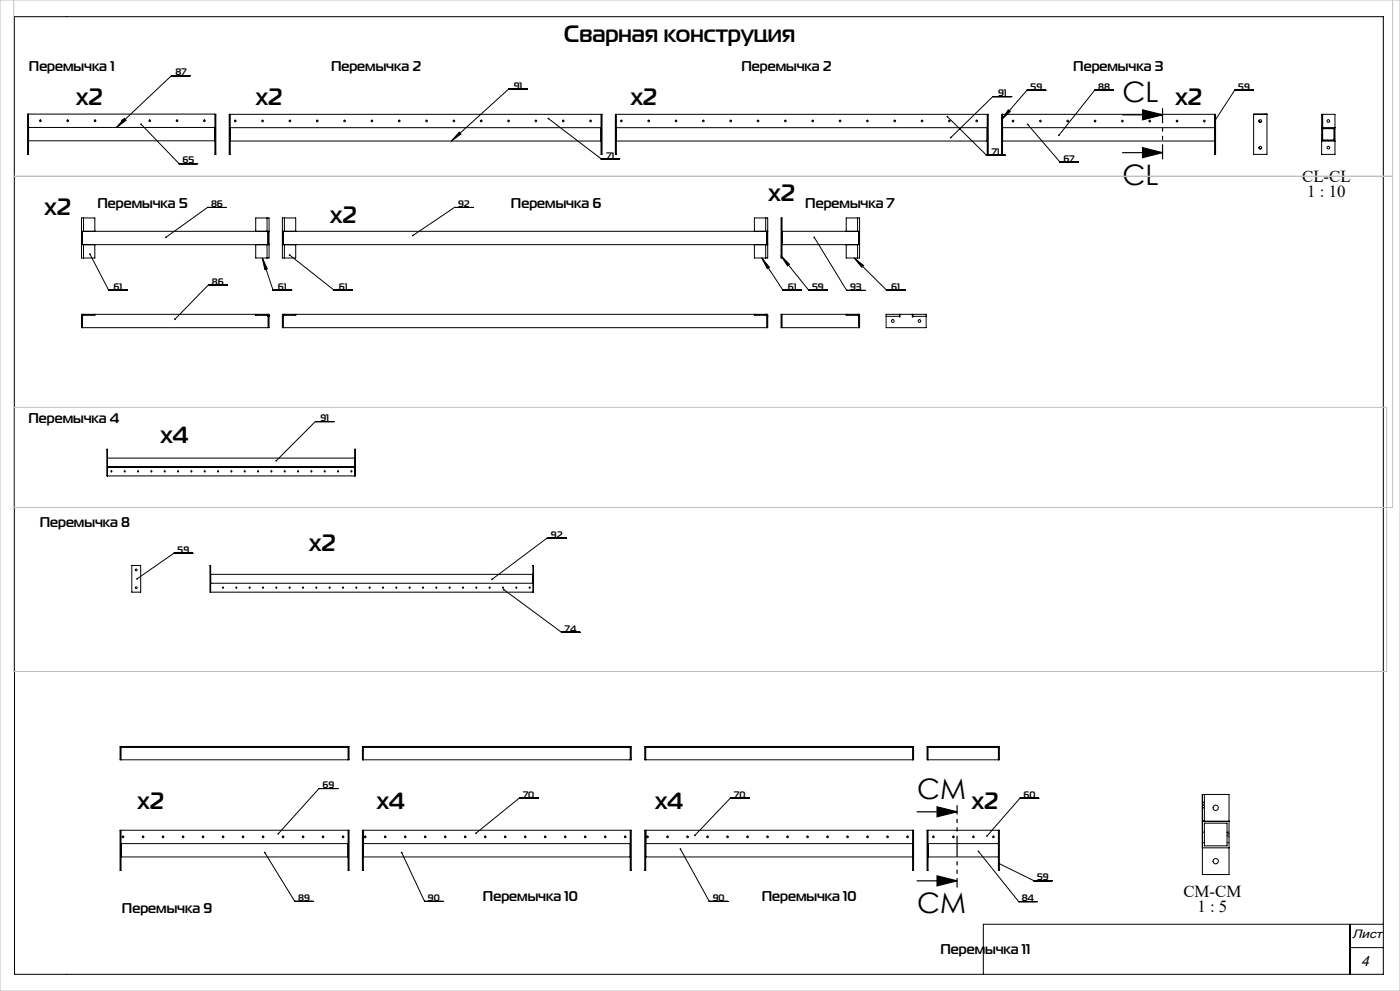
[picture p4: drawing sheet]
<svg xmlns="http://www.w3.org/2000/svg" width="420mm" height="297mm" viewBox="0 0 420 297" stroke-linecap="round" stroke-linejoin="round" font-family="sans-serif">
<defs><g id="words">
<g font-size="8.5">
<text x="336.8" y="30.6">CL</text>
<text x="336.8" y="55.4">CL</text>
<text x="275.1" y="239.4">CM</text>
<text x="275.1" y="273.6">CM</text>
</g>
<g font-size="7.1">
<text x="169.2" y="12.6">Сварная конструция</text>
<text x="23" y="31.4">х2</text>
<text x="76.8" y="31.4">х2</text>
<text x="189.3" y="31.4">х2</text>
<text x="352.8" y="31.4">х2</text>
<text x="13.5" y="64.3">х2</text>
<text x="230.6" y="60.2">х2</text>
<text x="99.2" y="66.8">х2</text>
<text x="48.3" y="132.8">х4</text>
<text x="92.8" y="165">х2</text>
<text x="41.4" y="242.4">х2</text>
<text x="113.2" y="242.4">х4</text>
<text x="196.7" y="242.4">х4</text>
<text x="291.6" y="242.4">х2</text>
</g>
<g font-size="5">
<text x="390.6" y="54.5">CL-CL</text>
<text x="392.2" y="59.1">1 : 10</text>
<text x="355" y="268.7">CM-CM</text>
<text x="359.2" y="273.3">1 : 5</text>
</g>
<text font-size="4.4" x="408.3" y="289.6">4</text>
<g font-size="4.2">
<text x="8.7" y="21.3">Перемычка 1</text>
<text x="99.3" y="21.3">Перемычка 2</text>
<text x="222.4" y="21.3">Перемычка 2</text>
<text x="322" y="21.3">Перемычка 3</text>
<text x="29.3" y="62.3">Перемычка 5</text>
<text x="153.3" y="62.3">Перемычка 6</text>
<text x="241.6" y="62.3">Перемычка 7</text>
<text x="8.6" y="126.9">Перемычка 4</text>
<text x="11.9" y="158.1">Перемычка 8</text>
<text x="144.9" y="269.9">Перемычка 10</text>
<text x="228.5" y="269.9">Перемычка 10</text>
<text x="36.6" y="273.8">Перемычка 9</text>
<text x="282.1" y="286">Перемычка 11</text>
</g>
<text font-size="3.7" x="405.6" y="281.3">Лист</text>
<g font-size="2.8">
<text x="52.6" y="22.6">87</text>
<text x="154.1" y="26.6">91</text>
<text x="299.4" y="28.9">91</text>
<text x="309.2" y="27">59</text>
<text x="329.4" y="27">88</text>
<text x="371.5" y="27">59</text>
<text x="181.9" y="47.5">71</text>
<text x="297.5" y="46.4">71</text>
<text x="54.7" y="49">65</text>
<text x="319.1" y="48.5">67</text>
<text x="63.3" y="62.1">86</text>
<text x="137.4" y="62.1">92</text>
<text x="34.1" y="86.9">61</text>
<text x="63.6" y="85.3">86</text>
<text x="83.4" y="86.9">61</text>
<text x="101.6" y="86.9">61</text>
<text x="236.3" y="86.9">61</text>
<text x="243.6" y="86.9">59</text>
<text x="255" y="87">93</text>
<text x="267.4" y="86.9">61</text>
<text x="96.1" y="126.3">91</text>
<text x="165.3" y="161.2">92</text>
<text x="53.3" y="165.7">59</text>
<text x="169.5" y="189.4">74</text>
<text x="96.8" y="236.3">69</text>
<text x="157" y="239.1">70</text>
<text x="220.3" y="239.1">70</text>
<text x="307" y="239.2">60</text>
<text x="311.1" y="263.9">59</text>
<text x="89.5" y="270.1">89</text>
<text x="128.4" y="270.1">90</text>
<text x="213.8" y="270.1">90</text>
<text x="306.5" y="270.1">84</text>
</g>
</g></defs>
<g fill="none" stroke="#000" stroke-width=".3">
<path d="M4.4 5h410.6v287h-410.6zM8.6 34.2v12h-.3v-12h56.2v12.1h.3v-12h-.3M8.6 38.2h55.9M37.3 35.5l.5 .5-2.8 2.2zM42.3 37.2l11.4 11.8M51.5 22.6h.1M51.5 22.7h5.6M51.5 22.6l-16.5 15.6M64.5 38.2v4h-55.9M69.1 38.3h111.2M69.1 34.3v12h-.3v-12h111.8v12h-.3v-12M137.8 39.6l.5 .6-2.9 2.1z"/>
<path d="M152.6 26.7h.1M152.6 26.7h5.6M152.6 26.7l-17.2 15.6M164.5 35.5l15.8 12.1M184.9 38.3h111.3M184.9 34.3v12h-.3v-12h111.9v12h-.3v-12M284.2 35l11.7 11.5M297.9 28.9h.1M297.9 28.9h5.6M297.9 28.9l-12.7 12.3M300.8 34.3v12h-.3v-12h64.2v12h-.3v-12M300.8 38.3h63.6"/>
<path d="M302.5 32.9l.6 .5-2.6 2.5zM308.1 27h.1M308.1 27h5.6M308.1 27l-7.6 8.9M308.3 37.3l9.6 11.2M328.4 27h.1M328.4 27h5.6M328.4 27l-10.7 13.6M370.4 27h.1M370.4 27h5.6M370.4 27l-5.8 9M376.1 34.2h4v12.1h-4z"/>
<path d="M376.1 34.3h4M377.7 36.2a.4 .4 0 0 0 .4 .4 .4 .4 0 0 0 .4-.4M379.8 34.2v.1M396.5 38.3h4M396.5 34.3h4v12h-4zM396.5 38.4h4M396.8 34.3v4M396.8 38.6h3.4v3.4h-3.4zM53.7 49h.1M53.7 49h5.6M69.1 42.3h111.2M180.3 47.6h.1"/>
<path d="M180.3 47.6h5.6M184.9 42.3h111.3M295.9 46.5h.1M295.9 46.5h5.6M300.8 42.3h63.6M317.9 48.5h.1M317.9 48.5h5.7M377.7 44.2a.4 .4 0 0 0 .4 .4 .4 .4 0 0 0 .4-.4M396.5 42.3h4M396.5 41.6h.3M396.5 41.9l.4 .4M396.5 41.1l.3 .3"/>
<path d="M396.5 40.3l.3 .3M397.4 42l.3 .3M398.2 42l.3 .3M400.2 41.6h.3M24.5 73.3h.2M24.5 69.3h.2M24.5 73.2h.3M24.5 69.5h.3M24.7 69.3v4M24.7 73.3h55.7M24.7 69.3h55.7M25.1 65.3h-.6v12h.6"/>
<path d="M25.1 65.3v4M25.1 73.3v4M25.1 65.3h3.4v4M27 76.2l5.6 10.7M28.5 73.3v4h-3.4M62.3 62.1h.1M62.3 62.2h5.6M62.3 62.1l-12.5 9M76.7 73.3v4h3.4M78.7 77.3l1.5 3.3-.7 .2zM78.7 77.3l3.2 9.6M80.1 65.3h.6v12h-.6"/>
<path d="M80.1 65.3h-3.4v4M80.1 65.3v4M80.1 73.3v4M80.4 73.3h.3M80.4 69.3h.3M80.4 69.3v4M80.4 73.2h.3M80.4 69.5h.3M84.7 73.3h.3M84.7 69.3h.3M84.7 73.2h.3M84.7 69.5h.3"/>
<path d="M85 69.3v4M85 73.3h145M85 69.3h145M85.3 65.3h-.6v12h.6M85.3 65.3v4M85.3 73.3v4M85.3 65.3h3.4v4M86.9 76.4l13.2 10.5M88.7 73.3v4h-3.4M136.4 62.1h.1M136.4 62.2h5.6M136.4 62.1l-12.5 8.5"/>
<path d="M226.3 73.3v4h3.4M228.5 77.3l2.3 2.8-.6 .4zM228.5 77.3l6.3 9.6M229.7 65.3h.6v12h-.6M229.7 65.3h-3.4v4M229.7 65.3v4M229.7 73.3v4M230 73.3h.3M230 69.3h.3M230 69.3v4M230 73.2h.3M230 69.5h.3"/>
<path d="M234.3 76.7l2.5 2.5-.6 .5zM234.3 65.3h.3v12h-.3zM234.3 76.7l8.3 10.2M234.6 73.3h23M234.6 69.3h23M244.3 71.1l9.7 15.9M253.9 73.3v4h3.4M256.3 77.3l2.8 2.3-.6 .5zM256.3 77.3l9.6 9.6M257.3 65.3h.6v12h-.6M257.3 65.3h-3.4v4M257.3 65.3v4"/>
<path d="M257.3 73.3v4M257.6 73.3h.3M257.6 69.3h.3M257.6 69.3v4M257.6 73.2h.3M257.6 69.5h.3M24.5 94.2h56.2v4h-56.2zM24.7 94.2v.1M24.8 94.8v3.4M25.1 94.5v-.3l-.5 .2-.1 .4h.3M25.1 94.5l-.3 .3M28.5 94.2v.3h-3.4"/>
<path d="M32.6 86.9h.1M32.6 86.9h5.6M62.6 85.4h.1M62.6 85.4h5.6M62.6 85.4l-10.1 10.3M76.7 94.2v.3h3.4M80.1 94.5v-.3l.4 .2 .2 .4h-.3M80.1 94.5l.3 .3M80.4 94.2v.1M80.4 94.8v3.4M81.9 86.9h.1M81.9 86.9h5.6"/>
<path d="M84.7 94.2h145.6v4h-145.6zM85 94.2v.1M85 94.8v3.4M85.3 94.5l-.3 .3M85.3 94.5v-.3l-.4 .2-.2 .4h.3M88.7 94.2v.3h-3.4M100.1 86.9h.1M100.1 86.9h5.7M226.3 94.2v.3h3.4M229.7 94.5v-.3l.4 .2 .2 .4h-.3M229.7 94.5l.3 .3M230 94.2v.1"/>
<path d="M230 94.8v3.4M234.3 94.2h23.6v4h-23.6zM234.6 94.2v4M234.8 86.9h.1M234.8 86.9h5.7M242.6 86.9h.1M242.6 86.9h5.6M253.9 94.2v.3h3.4M254 87h.1M254 87h5.6M257.3 94.5v-.3l.4 .2 .2 .4h-.3M257.3 94.5l.3 .3"/>
<path d="M257.6 94.2v.1M257.6 94.8v3.4M265.8 94.8v-.6h12v.6M265.8 94.8v3.4h12v-3.4M265.8 94.8h4M265.9 86.9h.1M265.9 86.9h5.6M269.8 94.2v.6M270 94.2v.8l-.2-.2M273.7 94.2v.8l.1-.2M273.8 94.2v.6M273.8 94.8h4"/>
<path d="M32.3 140h74.1M32.3 137.3h74.1M94.6 126.3h.1M94.6 126.3h5.6M94.6 126.3l-11.7 11.8M32.3 142.6v-8h-.2v8h74.5v-8h-.2v8M39.5 169.5h2.7v8h-2.7zM52.2 165.8h.1M52.2 165.8h5.6M52.2 165.8l-11.1 7.7M63.2 177.5v-8h-.2v8h97.1v-8h-.2v8M63.2 172.1h96.7"/>
<path d="M63.2 174.8h96.7M151.1 176.7l17.3 12.8M164.2 161.2h.1M164.2 161.2h5.6M164.2 161.2l-16.6 12.4M168.4 189.5h.1M168.4 189.5h5.6M36 223.7h68.7v4h-68.7zM36.3 224h68.1M36.3 223.7v4M95.7 236.3h.1M95.7 236.3h5.6"/>
<path d="M95.7 236.3l-12.2 13.6M104.4 223.7v4M108.7 223.7h80.7v4h-80.7zM109.1 224h80M109.1 223.7l-.1 4M155.8 239.1h.1M155.8 239.2h5.7M155.8 239.1l-13 10.6M189.1 223.7v4M193.4 223.7h80.7v4h-80.7zM193.7 223.7v4M193.8 223.7v.3h80"/>
<path d="M219.1 239.1h.1M219.1 239.2h5.7M219.1 239.1l-10.6 11.3M273.8 223.7v4M278.1 223.7h21.7v4h-21.7zM278.4 223.7v4M278.4 224h21.1M299.5 223.7v4M306 239.2h.1M306 239.2h5.6M306 239.2l-9.9 11.4M360.7 238.1h8v24h-8z"/>
<path d="M361.3 238.1v8M36.3 248.8v12h-.3v-12h68.7v12h-.3v-12M36.3 252.8h68.1M36.3 256.8h68.1M79.4 255.5l9 14.6M109 252.8h80.1M109 256.8h80.1M109.1 248.8l-.1 12h-.3v-12h80.7v12h-.3v-12M120.5 255.5l6.9 14.6M193.7 248.8v12h-.3v-12h80.7v12h-.3v-12M193.7 252.8h80.1M193.7 256.8h80.1"/>
<path d="M193.8 248.8v4M204.1 254.5l8.7 15.6M278.4 248.8v12h-.3v-12h21.7v12h-.3v-12M278.4 252.8h21.1M278.4 256.8h21.1M293.5 255.2l12.1 15M299.7 258.8l10.4 5.1M360.7 246.2h8M360.7 249.4h.6M360.7 252.6h.6M360.7 246.1h8M360.7 254.1h8"/>
<path d="M361.3 241.8l-.6 .6M361.3 241l-.6 .6M361.3 240.2l-.6 .6M361.3 246.7h6.8v6.8h-6.8zM368.1 249.4h.6M368.1 252.6h.6M368.1 250.3l.6 .6M368.1 249.5l.6 .6M88.4 270.1h.1M88.4 270.2h5.6M127.4 270.1h.1M127.4 270.2h5.6"/>
<path d="M212.8 270.1h.1M212.8 270.2h5.6M305.6 270.2h.1M305.6 270.2h5.6M310.1 263.9h.1M310.1 263.9h5.6M405 277v15M415 277h-120v15M405 284h10"/>
<circle cx="12.1" cy="36.2" r=".25"/>
<circle cx="20.3" cy="36.2" r=".25"/>
<circle cx="28.5" cy="36.2" r=".25"/>
<circle cx="36.7" cy="36.2" r=".25"/>
<circle cx="44.9" cy="36.2" r=".25"/>
<circle cx="53.1" cy="36.2" r=".25"/>
<circle cx="61.3" cy="36.2" r=".25"/>
<circle cx="70.6" cy="36.3" r=".25"/>
<circle cx="78.8" cy="36.3" r=".25"/>
<circle cx="87" cy="36.3" r=".25"/>
<circle cx="95.2" cy="36.3" r=".25"/>
<circle cx="103.4" cy="36.3" r=".25"/>
<circle cx="111.6" cy="36.3" r=".25"/>
<circle cx="119.8" cy="36.3" r=".25"/>
<circle cx="128" cy="36.3" r=".25"/>
<circle cx="136.2" cy="36.3" r=".25"/>
<circle cx="144.4" cy="36.3" r=".25"/>
<circle cx="152.6" cy="36.3" r=".25"/>
<circle cx="160.8" cy="36.3" r=".25"/>
<circle cx="169" cy="36.3" r=".25"/>
<circle cx="177.2" cy="36.3" r=".25"/>
<circle cx="186.4" cy="36.3" r=".25"/>
<circle cx="194.6" cy="36.3" r=".25"/>
<circle cx="202.8" cy="36.3" r=".25"/>
<circle cx="211" cy="36.3" r=".25"/>
<circle cx="219.2" cy="36.3" r=".25"/>
<circle cx="227.4" cy="36.3" r=".25"/>
<circle cx="235.6" cy="36.3" r=".25"/>
<circle cx="243.8" cy="36.3" r=".25"/>
<circle cx="252" cy="36.3" r=".25"/>
<circle cx="260.2" cy="36.3" r=".25"/>
<circle cx="268.4" cy="36.3" r=".25"/>
<circle cx="276.6" cy="36.3" r=".25"/>
<circle cx="284.8" cy="36.3" r=".25"/>
<circle cx="293" cy="36.3" r=".25"/>
<circle cx="303.9" cy="36.3" r=".25"/>
<circle cx="312.1" cy="36.3" r=".25"/>
<circle cx="320.3" cy="36.3" r=".25"/>
<circle cx="328.5" cy="36.3" r=".25"/>
<circle cx="336.7" cy="36.3" r=".25"/>
<circle cx="344.9" cy="36.3" r=".25"/>
<circle cx="353.1" cy="36.3" r=".25"/>
<circle cx="361.3" cy="36.3" r=".25"/>
<circle cx="378.1" cy="36.3" r=".4"/>
<circle cx="398.5" cy="36.3" r=".4"/>
<circle cx="378.1" cy="44.3" r=".4"/>
<circle cx="398.5" cy="44.3" r=".4"/>
<circle cx="267.8" cy="96.2" r=".4"/>
<circle cx="275.8" cy="96.2" r=".4"/>
<circle cx="33.4" cy="141.3" r=".17"/>
<circle cx="37.4" cy="141.3" r=".17"/>
<circle cx="41.4" cy="141.3" r=".17"/>
<circle cx="45.4" cy="141.3" r=".17"/>
<circle cx="49.4" cy="141.3" r=".17"/>
<circle cx="53.4" cy="141.3" r=".17"/>
<circle cx="57.4" cy="141.3" r=".17"/>
<circle cx="61.4" cy="141.3" r=".17"/>
<circle cx="65.4" cy="141.3" r=".17"/>
<circle cx="69.4" cy="141.3" r=".17"/>
<circle cx="73.4" cy="141.3" r=".17"/>
<circle cx="77.4" cy="141.3" r=".17"/>
<circle cx="81.4" cy="141.3" r=".17"/>
<circle cx="85.4" cy="141.3" r=".17"/>
<circle cx="89.4" cy="141.3" r=".17"/>
<circle cx="93.4" cy="141.3" r=".17"/>
<circle cx="97.4" cy="141.3" r=".17"/>
<circle cx="101.4" cy="141.3" r=".17"/>
<circle cx="105.4" cy="141.3" r=".17"/>
<circle cx="40.9" cy="176.1" r=".27"/>
<circle cx="40.9" cy="170.8" r=".27"/>
<circle cx="66.9" cy="176.1" r=".17"/>
<circle cx="70.9" cy="176.1" r=".17"/>
<circle cx="74.9" cy="176.1" r=".17"/>
<circle cx="78.9" cy="176.1" r=".17"/>
<circle cx="82.9" cy="176.1" r=".17"/>
<circle cx="86.9" cy="176.1" r=".17"/>
<circle cx="90.9" cy="176.1" r=".17"/>
<circle cx="94.9" cy="176.1" r=".17"/>
<circle cx="98.9" cy="176.1" r=".17"/>
<circle cx="102.9" cy="176.1" r=".17"/>
<circle cx="106.9" cy="176.1" r=".17"/>
<circle cx="110.9" cy="176.1" r=".17"/>
<circle cx="114.9" cy="176.1" r=".17"/>
<circle cx="118.9" cy="176.1" r=".17"/>
<circle cx="122.9" cy="176.1" r=".17"/>
<circle cx="126.9" cy="176.1" r=".17"/>
<circle cx="130.9" cy="176.1" r=".17"/>
<circle cx="134.9" cy="176.1" r=".17"/>
<circle cx="138.9" cy="176.1" r=".17"/>
<circle cx="142.9" cy="176.1" r=".17"/>
<circle cx="146.9" cy="176.1" r=".17"/>
<circle cx="150.9" cy="176.1" r=".17"/>
<circle cx="154.9" cy="176.1" r=".17"/>
<circle cx="158.9" cy="176.1" r=".17"/>
<circle cx="36.9" cy="250.8" r=".25"/>
<circle cx="42.9" cy="250.8" r=".25"/>
<circle cx="48.9" cy="250.8" r=".25"/>
<circle cx="54.9" cy="250.8" r=".25"/>
<circle cx="60.9" cy="250.8" r=".25"/>
<circle cx="66.9" cy="250.8" r=".25"/>
<circle cx="72.9" cy="250.8" r=".25"/>
<circle cx="78.9" cy="250.8" r=".25"/>
<circle cx="84.9" cy="250.8" r=".25"/>
<circle cx="90.9" cy="250.8" r=".25"/>
<circle cx="96.9" cy="250.8" r=".25"/>
<circle cx="102.9" cy="250.8" r=".25"/>
<circle cx="109.6" cy="250.8" r=".25"/>
<circle cx="115.6" cy="250.8" r=".25"/>
<circle cx="121.6" cy="250.8" r=".25"/>
<circle cx="127.6" cy="250.8" r=".25"/>
<circle cx="133.6" cy="250.8" r=".25"/>
<circle cx="139.6" cy="250.8" r=".25"/>
<circle cx="145.6" cy="250.8" r=".25"/>
<circle cx="151.6" cy="250.8" r=".25"/>
<circle cx="157.6" cy="250.8" r=".25"/>
<circle cx="163.6" cy="250.8" r=".25"/>
<circle cx="169.6" cy="250.8" r=".25"/>
<circle cx="175.6" cy="250.8" r=".25"/>
<circle cx="181.6" cy="250.8" r=".25"/>
<circle cx="187.6" cy="250.8" r=".25"/>
<circle cx="194.3" cy="250.8" r=".25"/>
<circle cx="200.3" cy="250.8" r=".25"/>
<circle cx="206.3" cy="250.8" r=".25"/>
<circle cx="212.3" cy="250.8" r=".25"/>
<circle cx="218.3" cy="250.8" r=".25"/>
<circle cx="224.3" cy="250.8" r=".25"/>
<circle cx="230.3" cy="250.8" r=".25"/>
<circle cx="236.3" cy="250.8" r=".25"/>
<circle cx="242.3" cy="250.8" r=".25"/>
<circle cx="248.3" cy="250.8" r=".25"/>
<circle cx="254.3" cy="250.8" r=".25"/>
<circle cx="260.3" cy="250.8" r=".25"/>
<circle cx="266.3" cy="250.8" r=".25"/>
<circle cx="272.3" cy="250.8" r=".25"/>
<circle cx="280" cy="250.8" r=".25"/>
<circle cx="286" cy="250.8" r=".25"/>
<circle cx="292" cy="250.8" r=".25"/>
<circle cx="298" cy="250.8" r=".25"/>
<circle cx="364.7" cy="258.1" r=".8"/>
<circle cx="364.7" cy="242.1" r=".8"/>
</g>
<path d="M336.8 34.4h12M342.8 32.9l6 1.5-6 1.5zM336.8 45.7h12M342.8 44.2l6 1.5-6 1.5zM275.1 243.3h12M281.1 241.8l6 1.5-6 1.5zM275.1 264h12M281.1 262.5l6 1.5-6 1.5z" fill="none" stroke="#000" stroke-width=".35"/>
<path d="M348.8 32.4v15.3" fill="none" stroke="#000" stroke-width=".35" stroke-dasharray="6.3 1.3 1.3 1.3 1.3 1.3" stroke-dashoffset="1.9" stroke-linecap="butt"/>
<path d="M287.1 241.3v24.7" fill="none" stroke="#000" stroke-width=".35" stroke-dasharray="6.3 1.3 1.3 1.3 1.3 1.3" stroke-dashoffset="3.5" stroke-linecap="butt"/>
<path d="M4.1 0v201.2h411.9v-79.1h-411.9M417.8 0v152.1h-413.7M0 0h420v297h-420zM4.1 52.8h413.7" fill="none" stroke="#c0c0c0" stroke-width=".3"/>
<g fill="#000">
<path d="M37.3 35.5l.5 .5-2.8 2.2zM137.8 39.6l.5 .6-2.9 2.1zM285 41.1v.3l.2-.2-.2 .2a.25 .25 0 0 0 .4 0 .25 .25 0 0 0 0-.4 .25 .25 0 0 0-.4 .1zM317.5 40.4v.4l.2-.2-.2 .2a.25 .25 0 0 0 .4-.1 .25 .25 0 0 0-.1-.3 .25 .25 0 0 0-.3 0zM364.4 35.9v.3l.2-.2-.2 .2a.25 .25 0 0 0 .4 0 .25 .25 0 0 0-.1-.4 .25 .25 0 0 0-.3 .1zM302.5 32.9l.6 .5-2.6 2.5zM42.1 37a.25 .25 0 0 0 .1 .5 .25 .25 0 0 0 .4-.3 .25 .25 0 0 0-.4-.2l.1 .2zM164.3 35.4a.25 .25 0 0 0 .2 .4 .25 .25 0 0 0 .3-.3 .25 .25 0 0 0-.4-.2l.1 .2zM284 34.8a.25 .25 0 0 0 .1 .4 .25 .25 0 0 0 .4-.3 .25 .25 0 0 0-.4-.2l.1 .3zM308.1 37.1a.25 .25 0 0 0 .1 .4 .25 .25 0 0 0 .4-.2 .25 .25 0 0 0-.4-.2l.1 .2zM52.3 95.5v.4l.2-.2-.2 .2a.25 .25 0 0 0 .3 0 .25 .25 0 0 0 .1-.4 .25 .25 0 0 0-.4 0zM49.6 70.9v.4l.2-.2-.2 .2a.25 .25 0 0 0 .3 0 .25 .25 0 0 0 .1-.3 .25 .25 0 0 0-.4-.1zM123.7 70.4l-.1 .3 .3-.1-.3 .1a.25 .25 0 0 0 .4 .1 .25 .25 0 0 0 .1-.4 .25 .25 0 0 0-.4 0zM244.1 71a.25 .25 0 0 0 .1 .4 .25 .25 0 0 0 .3-.3 .25 .25 0 0 0-.4-.2l.2 .2zM256.3 77.3l2.8 2.3-.6 .5zM234.3 76.7l2.5 2.5-.6 .5zM228.5 77.3l2.3 2.8-.6 .4zM86.7 76.3a.25 .25 0 0 0 .1 .4 .25 .25 0 0 0 .3-.3 .25 .25 0 0 0-.4-.2l.2 .2zM78.7 77.3l1.5 3.3-.7 .2zM26.8 76a.25 .25 0 0 0 .1 .4 .25 .25 0 0 0 .3-.2 .25 .25 0 0 0-.3-.2l.1 .2zM79.2 255.3a.25 .25 0 0 0 .1 .5 .25 .25 0 0 0 .4-.3 .25 .25 0 0 0-.4-.2l.1 .2zM83.3 249.7v.4l.2-.2-.2 .2a.25 .25 0 0 0 .4-.1 .25 .25 0 0 0 0-.3 .25 .25 0 0 0-.4 0zM120.3 255.3a.25 .25 0 0 0 .1 .4 .25 .25 0 0 0 .3-.2 .25 .25 0 0 0-.3-.2l.1 .2zM142.6 249.6v.3l.2-.2-.2 .2a.25 .25 0 0 0 .3 0 .25 .25 0 0 0 .1-.3 .25 .25 0 0 0-.4 0zM203.9 254.3a.25 .25 0 0 0 .1 .4 .25 .25 0 0 0 .4-.3 .25 .25 0 0 0-.4-.2l.1 .3zM208.3 250.2v.3l.2-.1-.2 .1a.25 .25 0 0 0 .3 0 .25 .25 0 0 0 0-.3 .25 .25 0 0 0-.3 0zM295.9 250.4v.3l.2-.1-.2 .1a.25 .25 0 0 0 .4 0 .25 .25 0 0 0 0-.3 .25 .25 0 0 0-.4 0zM293.4 255a.25 .25 0 0 0 0 .4 .25 .25 0 0 0 .4-.2 .25 .25 0 0 0-.4-.3l.1 .3zM299.5 258.6l.2 .2-.2-.1a.25 .25 0 0 0 .2 .3 .25 .25 0 0 0 .2-.3 .25 .25 0 0 0-.4-.1zM40.9 173.3v.3l.2-.1-.2 .1a.25 .25 0 0 0 .4 .1 .25 .25 0 0 0 0-.4 .25 .25 0 0 0-.4 0zM147.4 173.5v.3l.2-.2-.2 .2a.25 .25 0 0 0 .4 0 .25 .25 0 0 0 0-.3 .25 .25 0 0 0-.4 0zM151 176.5l.1 .2-.2-.1a.25 .25 0 0 0 .2 .4 .25 .25 0 0 0 .3-.4 .25 .25 0 0 0-.4-.1zM82.7 137.9v.4l.2-.2-.2 .2a.25 .25 0 0 0 .3 0 .25 .25 0 0 0 .1-.4 .25 .25 0 0 0-.4 0z"/>
<path d="M342.8 32.9l6 1.5-6 1.5zM342.8 44.2l6 1.5-6 1.5z"/>
<path d="M281.1 241.8l6 1.5-6 1.5zM281.1 262.5l6 1.5-6 1.5z"/>
</g>
<use href="#words"/>
</svg>
